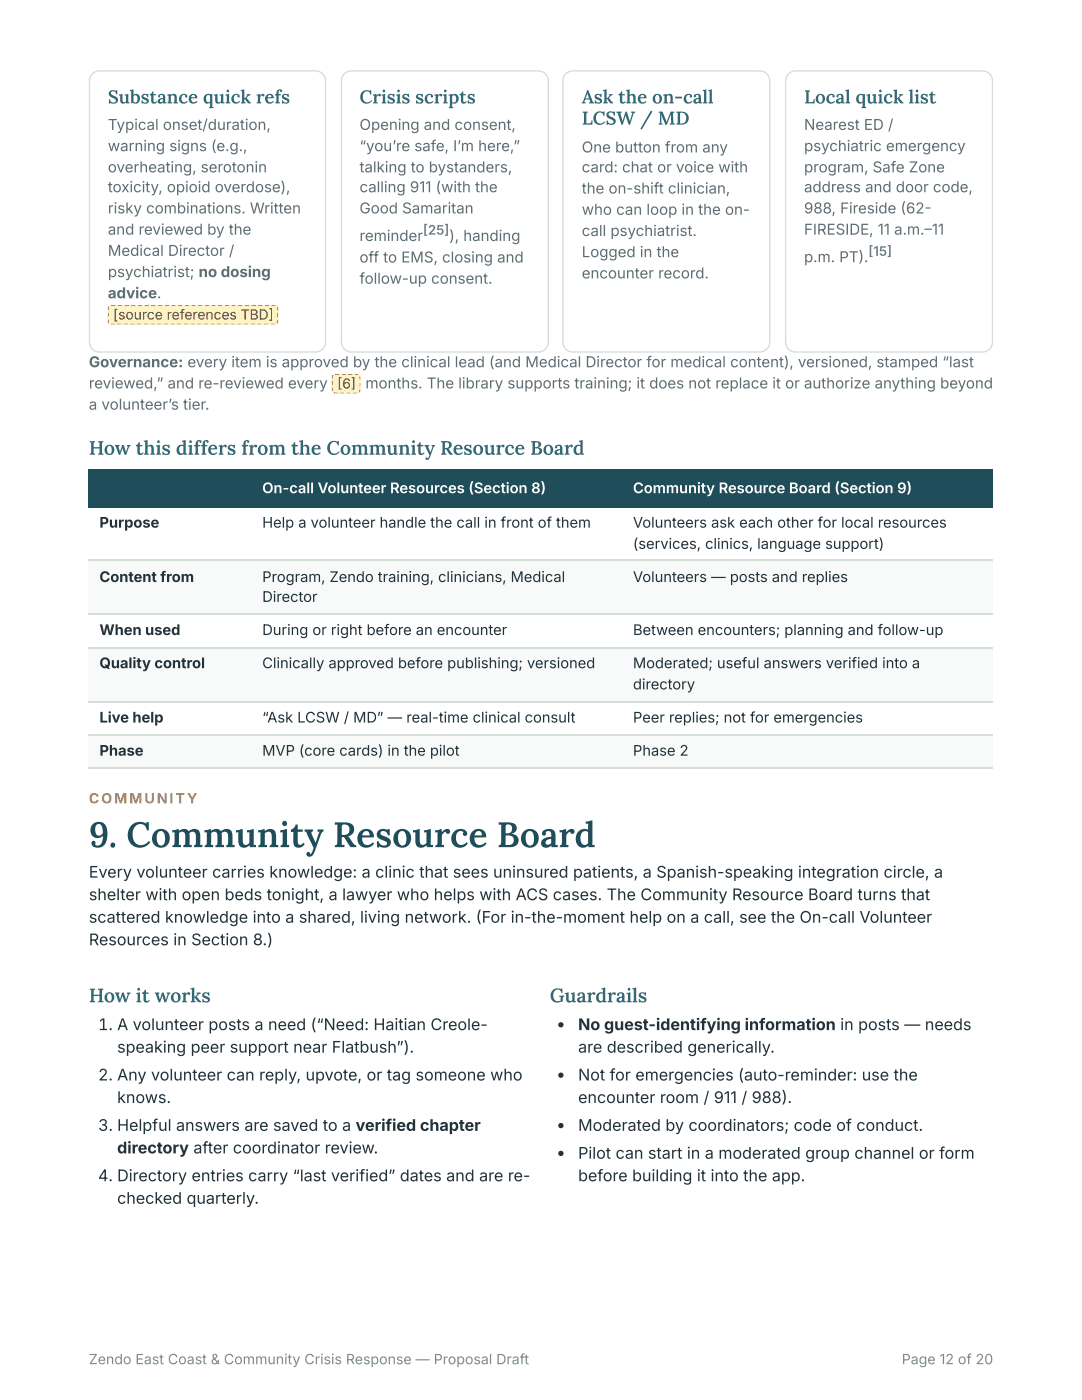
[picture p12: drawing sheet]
<svg xmlns="http://www.w3.org/2000/svg" width="216mm" height="279mm" viewBox="0 0 216 279" stroke-linecap="round" stroke-linejoin="round" font-family="sans-serif">
<defs><g id="words">
<text font-size="7.1" fill="#1f4e5a" x="17.7" y="169.1">9. Community Resource Board</text>
<g font-size="3.9" fill="#2e6b78">
<text x="17.7" y="90.8">How this differs from the Community Resource Board</text>
<text x="17.7" y="200">How it works</text>
<text x="109.7" y="200">Guardrails</text>
</g>
<g font-size="3.7" fill="#2e6b78">
<text x="21.5" y="20.6">Substance quick refs</text>
<text x="71.7" y="20.6">Crisis scripts</text>
<text x="116.1" y="20.6">Ask the on-call</text>
<text x="160.4" y="20.6">Local quick list</text>
<text x="116.1" y="24.9">LCSW / MD</text>
</g>
<g font-size="3.2" fill="#24323a">
<text x="17.7" y="175.2">Every volunteer carries knowledge: a clinic that sees uninsured patients, a Spanish-speaking integration circle, a</text>
<text x="17.7" y="179.7">shelter with open beds tonight, a lawyer who helps with ACS cases. The Community Resource Board turns that</text>
<text x="17.7" y="184.1">scattered knowledge into a shared, living network. (For in-the-moment help on a call, see the On-call Volunteer</text>
<text x="17.7" y="188.6">Resources in Section 8.)</text>
<text x="19.6" y="205.6">1 . A volunteer posts a need (“Need: Haitian Creole-</text>
<text x="115.4" y="205.6">No guest-identifying information in posts — needs</text>
<text x="19.6" y="215.6">2 . Any volunteer can reply, upvote, or tag someone who</text>
<text x="23.4" y="210.1">speaking peer support near Flatbush”).</text>
<text x="115.4" y="210.1">are described generically.</text>
<text x="115.4" y="215.6">Not for emergencies (auto-reminder: use the</text>
<text x="23.4" y="220.1">knows.</text>
<text x="115.4" y="220.1">encounter room / 911 / 988).</text>
<text x="19.6" y="225.7">3. Helpful answers are saved to a verified chapter</text>
<text x="115.4" y="225.7">Moderated by coordinators; code of conduct.</text>
<text x="23.4" y="230.2">directory after coordinator review.</text>
<text x="115.4" y="231.2">Pilot can start in a moderated group channel or form</text>
<text x="19.6" y="235.7">4. Directory entries carry “last verified” dates and are re-</text>
<text x="115.4" y="235.7">before building it into the app.</text>
<text x="23.4" y="240.2">checked quarterly.</text>
</g>
<g font-size="3" fill="#5e6e75">
<text x="21.5" y="25.9">Typical onset/duration,</text>
<text x="71.7" y="25.9">Opening and consent,</text>
<text x="160.4" y="25.9">Nearest ED /</text>
<text x="21.5" y="30.2">warning signs (e.g.,</text>
<text x="21.5" y="34.4">overheating, serotonin</text>
<text x="71.7" y="30.2">“you’re safe, I’m here,”</text>
<text x="71.7" y="34.4">talking to bystanders,</text>
<text x="116.1" y="30.4">One button from any</text>
<text x="116.1" y="34.4">card: chat or voice with</text>
<text x="160.4" y="30.2">psychiatric emergency</text>
<text x="160.4" y="34.4">program, Safe Zone</text>
<text x="21.5" y="38.4">toxicity, opioid overdose),</text>
<text x="71.7" y="38.4">calling 911 (with the</text>
<text x="116.1" y="38.6">the on-shift clinician,</text>
<text x="160.4" y="38.4">address and door code,</text>
<text x="21.5" y="42.6">risky combinations. Written</text>
<text x="21.5" y="46.8">and reviewed by the</text>
<text x="71.7" y="42.6">Good Samaritan</text>
<text x="116.1" y="42.9">who can loop in the on-</text>
<text x="116.1" y="47.1">call psychiatrist.</text>
<text x="160.4" y="42.6">988, Fireside (62-</text>
<text x="160.4" y="46.8">FIRESIDE, 11 a.m.–11</text>
<text x="21.5" y="51.1">Medical Director /</text>
<text x="71.7" y="48.1">reminder</text>
<text x="71.7" y="52.4">off to EMS, closing and</text>
<text x="89.6" y="48.1">), handing</text>
<text x="116.1" y="51.3">Logged in the</text>
<text x="160.4" y="52.3">p.m. PT).</text>
<text x="21.5" y="55.3">psychiatrist; no dosing</text>
<text x="21.5" y="59.5">advice.</text>
<text x="71.7" y="56.6">follow-up consent.</text>
<text x="116.1" y="55.6">encounter record.</text>
<text x="17.7" y="73.3">Governance: every item is approved by the clinical lead (and Medical Director for medical content), versioned, stamped “last</text>
<text x="17.7" y="77.5">reviewed,” and re-reviewed every</text>
<text x="72.9" y="77.5">months. The library supports training; it does not replace it or authorize anything beyond</text>
<text x="17.7" y="81.8">a volunteer’s tier.</text>
</g>
<g font-size="2.9" fill="#fff">
<text x="52.3" y="98.4">On-call Volunteer Resources (Section 8)</text>
<text x="126.3" y="98.4">Community Resource Board (Section 9)</text>
</g>
<g font-size="2.9" fill="#24323a">
<text x="19.8" y="105.3">Purpose</text>
<text x="52.3" y="105.3">Help a volunteer handle the call in front of them</text>
<text x="126.3" y="105.3">Volunteers ask each other for local resources</text>
<text x="126.3" y="109.5">(services, clinics, language support)</text>
<text x="19.8" y="116.2">Content from</text>
<text x="52.3" y="116.2">Program, Zendo training, clinicians, Medical</text>
<text x="126.3" y="116.2">Volunteers — posts and replies</text>
<text x="52.3" y="120.1">Director</text>
<text x="19.8" y="126.7">When used</text>
<text x="52.3" y="126.7">During or right before an encounter</text>
<text x="126.3" y="126.7">Between encounters; planning and follow-up</text>
<text x="19.8" y="133.3">Quality control</text>
<text x="52.3" y="133.3">Clinically approved before publishing; versioned</text>
<text x="126.3" y="133.3">Moderated; useful answers verified into a</text>
<text x="126.3" y="137.6">directory</text>
<text x="19.8" y="144.2">Live help</text>
<text x="52.3" y="144.2">“Ask LCSW / MD” — real-time clinical consult</text>
<text x="126.3" y="144.2">Peer replies; not for emergencies</text>
<text x="19.8" y="150.8">Phase</text>
<text x="52.3" y="150.8">MVP (core cards) in the pilot</text>
<text x="126.3" y="150.8">Phase 2</text>
</g>
<g font-size="2.8" fill="#6b5400">
<text x="22.6" y="63.8">[source references TBD]</text>
<text x="67.3" y="77.5">[6]</text>
</g>
<text font-size="2.8" fill="#c2774e" x="17.7" y="160.3">COMMUNITY</text>
<g font-size="2.8" fill="#7d8b90">
<text x="17.7" y="272.3">Zendo East Coast &amp; Community Crisis Response — Proposal Draft</text>
<text x="179.9" y="272.3">Page 12 of 20</text>
</g>
<g font-size="2.6" fill="#6e6a9e">
<text x="84.4" y="46.8">[25]</text>
<text x="173.3" y="51.1">[15]</text>
</g>
</g></defs>
<g fill="#1f4e5a">
<path d="M17.7 93.7h32.6v7.6h-32.6z"/>
<path d="M50.3 93.7h73.8v7.6h-73.8z"/>
<path d="M124.1 93.7h74v7.6h-74z"/>
</g>
<g fill="#f8faf9">
<path d="M17.7 111.9h32.6v10.6h-32.6z"/>
<path d="M50.3 111.9h73.8v10.6h-73.8z"/>
<path d="M124.1 111.9h74v10.6h-74z"/>
<path d="M17.7 129.4h32.6v10.6h-32.6z"/>
<path d="M50.3 129.4h73.8v10.6h-73.8z"/>
<path d="M124.1 129.4h74v10.6h-74z"/>
<path d="M17.7 146.6h32.6v6.6h-32.6z"/>
<path d="M50.3 146.6h73.8v6.6h-73.8z"/>
<path d="M124.1 146.6h74v6.6h-74z"/>
</g>
<path d="M17.7 111.8h180.4M17.7 122.6h180.4M17.7 129.2h180.4M17.7 140.1h180.4M17.7 146.7h180.4M17.7 153.3h180.4" fill="none" stroke="#d5ded9" stroke-width=".26"/>
<path d="M18.4 14.7a1.98 1.98 0 0 1 1.4-.5h43.2a1.98 1.98 0 0 1 2 1.9v52.2a1.98 1.98 0 0 1-2 1.9h-43.2a1.98 1.98 0 0 1-1.9-1.9v-52.2a1.98 1.98 0 0 1 .5-1.4z" fill="#fff"/>
<path d="M18.4 14.7a1.98 1.98 0 0 1 1.4-.5h43.2a1.98 1.98 0 0 1 2 1.9v52.2a1.98 1.98 0 0 1-2 1.9h-43.2a1.98 1.98 0 0 1-1.9-1.9v-52.2a1.98 1.98 0 0 1 .5-1.4z" fill="none" stroke="#d5ded9" stroke-width=".26"/>
<path d="M21.7 61.1l.5-.2h32.6a.79 .79 0 0 1 .8 .7v2.4a.79 .79 0 0 1-.8 .8h-32.6a.79 .79 0 0 1-.8-.8v-2.4z" fill="#fff3c4"/>
<g fill="#c9a227">
<path d="M23.6 60.8h.8v.3h-.8zM24.9 60.8h.8v.3h-.8zM26.2 60.8h.8v.3h-.8zM27.6 60.8h.7v.3h-.7zM28.9 60.8h.8v.3h-.8zM30.2 60.8h.8v.3h-.8zM31.6 60.8h.7v.3h-.7zM32.9 60.8h.8v.3h-.8zM34.2 60.8h.8v.3h-.8zM35.5 60.8h.8v.3h-.8zM36.9 60.8h.8v.3h-.8zM38.2 60.8h.8v.3h-.8zM39.5 60.8h.8v.3h-.8zM40.9 60.8h.8v.3h-.8zM42.2 60.8h.8v.3h-.8zM43.5 60.8h.8v.3h-.8zM44.9 60.8h.8v.3h-.8zM46.2 60.8h.8v.3h-.8zM47.5 60.8h.8v.3h-.8zM48.9 60.8h.8v.3h-.8zM50.2 60.8h.8v.3h-.8zM51.5 60.8h.8v.3h-.8zM52.9 60.8h.8v.3h-.8zM54.2 60.8h.9l-.2 .4-.7-.1zM55.2 61.4l.4-.3v.3zM55.3 61.4h.3zM55.1 61.4h.5zM54 61.4h.8zM52.7 61.4h.8zM51.4 61.4h.8zM50 61.4h.8zM48.7 61.4h.8zM47.4 61.4h.8zM46 61.4h.8zM44.7 61.4h.8zM43.4 61.4h.8zM42 61.4h.8zM40.7 61.4h.8zM39.4 61.4h.8zM38 61.4h.8zM36.7 61.4h.8zM35.4 61.4h.8zM34 61.4h.8zM32.7 61.4h.8zM31.4 61.4h.8zM30 61.4h.8zM28.7 61.4h.8zM27.4 61.4h.8zM26 61.4h.8zM24.7 61.4h.8zM23.4 61.4h.8zM22 61.4h.8zM21.4 61.4h.4zM21.4 61.4h.3zM21.4 60.9l.5 .4-.1 .1h-.4zM22.1 60.8h.9v.3h-.8z"/>
<path d="M23.6 64.2h.8zM24.9 64.2h.8zM26.2 64.2h.8zM27.6 64.2h.7zM28.9 64.2h.8zM30.2 64.2h.8zM31.6 64.2h.7zM32.9 64.2h.8zM34.2 64.2h.8zM35.5 64.2h.8zM36.9 64.2h.8zM38.2 64.2h.8zM39.5 64.2h.8zM40.9 64.2h.8zM42.2 64.2h.8zM43.5 64.2h.8zM44.9 64.2h.8zM46.2 64.2h.8zM47.5 64.2h.8zM48.9 64.2h.8zM50.2 64.2h.8zM51.5 64.2h.8zM52.9 64.2h.8zM54.2 64.2h.9zM55.2 64.2h.4zM55.3 64.2h.3zM55.2 64.2h.4l-.1 .6-.4-.4zM54 64.5h.8v.4h-.8zM52.7 64.5h.8v.4h-.8zM51.4 64.5h.8v.4h-.8zM50 64.5h.8v.4h-.8zM48.7 64.5h.8v.4h-.8zM47.4 64.5h.8v.4h-.8zM46 64.5h.8v.4h-.8zM44.7 64.5h.8v.4h-.8zM43.4 64.5h.8v.4h-.8zM42 64.5h.8v.4h-.8zM40.7 64.5h.8v.4h-.8zM39.4 64.5h.8v.4h-.8zM38 64.5h.8v.4h-.8zM36.7 64.5h.8v.4h-.8zM35.4 64.5h.8v.4h-.8zM34 64.5h.8v.4h-.8zM32.7 64.5h.8v.4h-.8zM31.4 64.5h.8v.4h-.8zM30 64.5h.8v.4h-.8zM28.7 64.5h.8v.4h-.8zM27.4 64.5h.8v.4h-.8zM26 64.5h.8v.4h-.8zM24.7 64.5h.8v.4h-.8zM23.4 64.5h.8v.4h-.8zM22.1 64.5h.7v.4h-.8zM21.4 64.2l.4 .1-.4 .4zM21.4 64.2h.3zM21.4 64.2h.5zM22.1 64.2h.9z"/>
<path d="M55 60.8v.3zM55 60.8v.3zM55 60.8v.3zM55 60.8v.3zM55 60.8v.3zM55 60.8v.3zM55 60.8v.3zM55 60.8v.3zM55 60.8v.3zM55 60.8v.3zM55 60.8v.3zM55 60.8v.3zM55 60.8v.3zM55 60.8v.3zM55 60.8v.3zM55 60.8v.3zM55 60.8v.3zM55 60.8v.3zM55 60.8v.3zM55 60.8v.3zM55 60.8v.3zM55 60.8v.3zM55 60.8v.3zM55 60.8v.4zM55.2 61.4l.4-.3v.9h-.3zM55.3 62.5h.3v.8h-.3zM55.3 63.9h.3l-.1 .9-.4-.4zM55 64.5v.4zM55 64.5v.4zM55 64.5v.4zM55 64.5v.4zM55 64.5v.4zM55 64.5v.4zM55 64.5v.4zM55 64.5v.4zM55 64.5v.4zM55 64.5v.4zM55 64.5v.4zM55 64.5v.4zM55 64.5v.4zM55 64.5v.4zM55 64.5v.4zM55 64.5v.4zM55 64.5v.4zM55 64.5v.4zM55 64.5v.4zM55 64.5v.4zM55 64.5v.4zM55 64.5v.4zM55 64.5v.4zM55 64.5v.4zM55 64.5v.4zM55 63.7v1zM55 62.4v.8zM55 60.9v1zM55 60.8v.3z"/>
<path d="M22 60.8v.3zM22 60.8v.3zM22 60.8v.3zM22 60.8v.3zM22 60.8v.3zM22 60.8v.3zM22 60.8v.3zM22 60.8v.3zM22 60.8v.3zM22 60.8v.3zM22 60.8v.3zM22 60.8v.3zM22 60.8v.3zM22 60.8v.3zM22 60.8v.3zM22 60.8v.3zM22 60.8v.3zM22 60.8v.3zM22 60.8v.3zM22 60.8v.3zM22 60.8v.3zM22 60.8v.3zM22 60.8v.3zM22 60.8v.4zM22 61.1v.9zM22 62.5v.8zM22 63.9v.9zM22 64.5v.4zM22 64.5v.4zM22 64.5v.4zM22 64.5v.4zM22 64.5v.4zM22 64.5v.4zM22 64.5v.4zM22 64.5v.4zM22 64.5v.4zM22 64.5v.4zM22 64.5v.4zM22 64.5v.4zM22 64.5v.4zM22 64.5v.4zM22 64.5v.4zM22 64.5v.4zM22 64.5v.4zM22 64.5v.4zM22 64.5v.4zM22 64.5v.4zM22 64.5v.4zM22 64.5v.4zM22 64.5v.4zM22 64.5v.4zM22 64.5v.4zM21.4 63.7h.3l.1 .6-.4 .4zM21.4 62.4h.3v.8h-.3zM21.4 60.9l.5 .4-.2 .6h-.3zM22 60.8v.3z"/>
</g>
<path d="M68.7 14.7a1.98 1.98 0 0 1 1.4-.5h37.3a1.98 1.98 0 0 1 2 1.9v52.2a1.98 1.98 0 0 1-2 1.9h-37.3a1.98 1.98 0 0 1-2-1.9v-52.2a1.98 1.98 0 0 1 .6-1.4z" fill="#fff"/>
<path d="M68.7 14.7a1.98 1.98 0 0 1 1.4-.5h37.3a1.98 1.98 0 0 1 2 1.9v52.2a1.98 1.98 0 0 1-2 1.9h-37.3a1.98 1.98 0 0 1-2-1.9v-52.2a1.98 1.98 0 0 1 .6-1.4z" fill="none" stroke="#d5ded9" stroke-width=".26"/>
<path d="M112.9 14.7a1.98 1.98 0 0 1 1.4-.5h37.3a1.98 1.98 0 0 1 2 1.9v52.2a1.98 1.98 0 0 1-2 1.9h-37.3a1.98 1.98 0 0 1-2-1.9v-52.2a1.98 1.98 0 0 1 .6-1.4z" fill="#fff"/>
<path d="M112.9 14.7a1.98 1.98 0 0 1 1.4-.5h37.3a1.98 1.98 0 0 1 2 1.9v52.2a1.98 1.98 0 0 1-2 1.9h-37.3a1.98 1.98 0 0 1-2-1.9v-52.2a1.98 1.98 0 0 1 .6-1.4z" fill="none" stroke="#d5ded9" stroke-width=".26"/>
<path d="M157.3 14.7a1.98 1.98 0 0 1 1.4-.5h37.4a1.98 1.98 0 0 1 1.9 1.9v52.2a1.98 1.98 0 0 1-1.9 1.9h-37.4a1.98 1.98 0 0 1-1.9-1.9v-52.2a1.98 1.98 0 0 1 .5-1.4z" fill="#fff"/>
<path d="M157.3 14.7a1.98 1.98 0 0 1 1.4-.5h37.4a1.98 1.98 0 0 1 1.9 1.9v52.2a1.98 1.98 0 0 1-1.9 1.9h-37.4a1.98 1.98 0 0 1-1.9-1.9v-52.2a1.98 1.98 0 0 1 .5-1.4z" fill="none" stroke="#d5ded9" stroke-width=".26"/>
<path d="M66.4 74.8l.5-.2h4.3a.79 .79 0 0 1 .8 .8v2.4a.79 .79 0 0 1-.8 .8h-4.3a.79 .79 0 0 1-.8-.8v-2.4z" fill="#fff3c4"/>
<g fill="#c9a227">
<path d="M68.2 74.6h.8v.3h-.8zM69.5 74.6h.8v.3h-.8zM70.8 74.6h.9l-.3 .4-.6-.1zM71.6 75.2l.4-.2v.2zM71.7 75.2h.3zM71.5 75.2h.5zM70.4 75.2h.8zM69.1 75.2h.8zM67.9 75.2h.8zM66.5 75.2h.9zM66.1 75.2h.4zM66.1 75.2h.3zM66.2 74.6l.4 .4-.1 .2h-.4zM66.8 74.6h.9v.3h-.8z"/>
<path d="M68.2 78h.8zM69.5 78h.8zM70.8 78h.9zM71.6 78h.4zM71.7 78h.3zM71.7 78h.3l-.1 .6-.4-.4zM70.4 78.3h.8v.3h-.8zM69.1 78.3h.8v.3h-.8zM67.9 78.3h.8v.3h-.8zM66.7 78.2l.7 .1v.3h-.9zM66.1 78h.4l-.4 .3zM66.1 78h.3zM66.1 78h.5zM66.8 78h.9z"/>
<path d="M71.4 74.6v.3zM71.4 74.6v.3zM71.4 74.6h.3l-.3 .4zM71.6 75.2l.4-.2v.9h-.3zM71.7 76.4h.3v.8h-.3zM71.7 77.7h.3v.7l-.1 .2-.4-.4zM71.4 78.3v.3zM71.4 78.3v.3zM71.4 78.3v.3zM71.4 78.2v.4zM71.4 77.4v.9zM71.4 76.1v.8zM71.4 74.6v1zM71.4 74.6v.3z"/>
<path d="M66.7 74.6v.3zM66.7 74.6v.3zM66.7 74.6v.4zM66.7 75v.9zM66.7 76.4v.8zM66.7 77.7v.9zM66.7 78.3v.3zM66.7 78.3v.3zM66.7 78.3v.3zM66.7 78.2v.4h-.2zM66.1 77.4h.3l.1 .6-.4 .3zM66.1 76.1h.3v.8h-.3zM66.2 74.6l.4 .4-.2 .6h-.3zM66.7 74.6v.3z"/>
</g>
<g fill="#24323a">
<circle cx="111.9" cy="204.5" r=".53"/>
<circle cx="111.9" cy="214.6" r=".53"/>
<circle cx="111.9" cy="224.6" r=".53"/>
<circle cx="111.9" cy="230.2" r=".53"/>
</g>
<use href="#words"/>
</svg>
